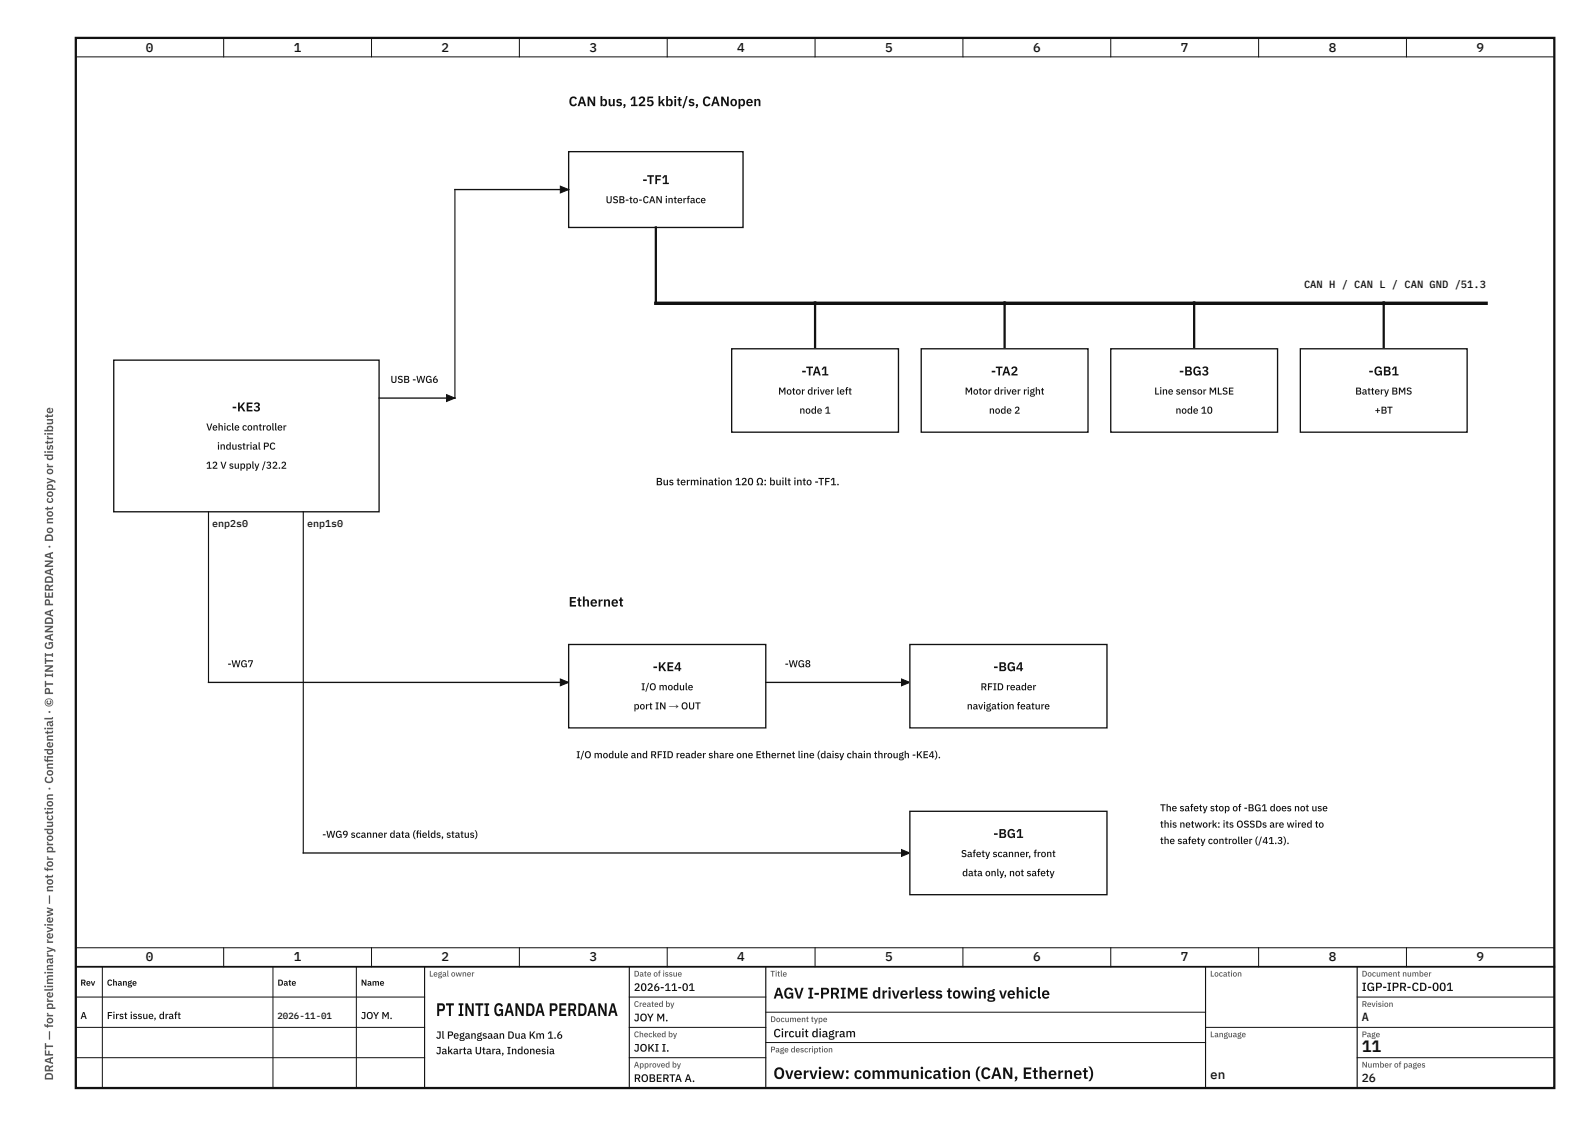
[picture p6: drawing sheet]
<svg xmlns="http://www.w3.org/2000/svg" width="420mm" height="297mm" viewBox="0 0 420 297" stroke-linecap="round" stroke-linejoin="round" font-family="sans-serif">
<defs><g id="words">
<text font-size="4.8" fill="#111" x="115" y="268">PT INTI GANDA PERDANA</text>
<g font-size="4.3" fill="#111">
<text x="359.2" y="277.4">11</text>
<text x="204" y="284.6">Overview: communication (CAN, Ethernet)</text>
</g>
<text font-size="4.1" fill="#111" x="204" y="263.4">AGV I-PRIME driverless towing vehicle</text>
<g font-size="3.6" fill="#111">
<text x="150" y="28">CAN bus, 125 kbit/s, CANopen</text>
<text x="150" y="160">Ethernet</text>
</g>
<g font-size="3.4" fill="#111">
<text x="38.5" y="13.6">0</text>
<text x="77.5" y="13.6">1</text>
<text x="116.5" y="13.6">2</text>
<text x="155.5" y="13.6">3</text>
<text x="194.5" y="13.6">4</text>
<text x="233.5" y="13.6">5</text>
<text x="272.5" y="13.6">6</text>
<text x="311.5" y="13.6">7</text>
<text x="350.5" y="13.6">8</text>
<text x="389.5" y="13.6">9</text>
<text x="169.4" y="48.6">-TF1</text>
<text x="211.4" y="99">-TA1</text>
<text x="261.4" y="99">-TA2</text>
<text x="311" y="99">-BG3</text>
<text x="361" y="99">-GB1</text>
<text x="61.2" y="108.5">-KE3</text>
<text x="172.2" y="177">-KE4</text>
<text x="262" y="177">-BG4</text>
<text x="262" y="221">-BG1</text>
<text x="38.5" y="253.6">0</text>
<text x="77.5" y="253.6">1</text>
<text x="116.5" y="253.6">2</text>
<text x="155.5" y="253.6">3</text>
<text x="194.5" y="253.6">4</text>
<text x="233.5" y="253.6">5</text>
<text x="272.5" y="253.6">6</text>
<text x="311.5" y="253.6">7</text>
<text x="350.5" y="253.6">8</text>
<text x="389.5" y="253.6">9</text>
<text x="319.2" y="284.6">en</text>
</g>
<g font-size="3.1" fill="#555">
<text x="14" y="201.2" transform="rotate(-90 14 201.2)">i</text>
<text x="14" y="285" transform="rotate(-90 14 285)">DRAFT — for preliminary review — not for production · Confdential · © PT INTI GANDA PERDANA · Do not copy or distribute</text>
</g>
<g font-size="3.1" fill="#111">
<text x="359.2" y="261.4">IGP-IPR-CD-001</text>
<text x="359.2" y="269.4">A</text>
<text x="204" y="273.6">Circuit diagram</text>
<text x="359.2" y="285.4">26</text>
</g>
<g font-size="2.9" fill="#111">
<text x="167.2" y="261.4">2026-11-01</text>
<text x="167.2" y="269.4">JOY M.</text>
<text x="167.2" y="277.4">JOKI I.</text>
<text x="167.2" y="285.4">ROBERTA A.</text>
</g>
<g font-size="2.8" fill="#111">
<text x="344" y="76">CAN H / CAN L / CAN GND /51.3</text>
<text x="173" y="128">Bus termination 120 Ω: built into -TF1.</text>
<text x="115" y="274">Jl Pegangsaan Dua Km 1.6</text>
<text x="115" y="278.1">Jakarta Utara, Indonesia</text>
</g>
<g font-size="2.6" fill="#111">
<text x="159.8" y="53.6">USB-to-CAN interface</text>
<text x="103" y="101">USB -WG6</text>
<text x="205.3" y="104.1">Motor driver left</text>
<text x="254.5" y="104.1">Motor driver right</text>
<text x="304.5" y="104.1">Line sensor MLSE</text>
<text x="357.5" y="104.1">Battery BMS</text>
<text x="54.4" y="113.6">Vehicle controller</text>
<text x="210.9" y="109.1">node 1</text>
<text x="260.9" y="109.1">node 2</text>
<text x="310.1" y="109.1">node 10</text>
<text x="362.6" y="109.1">+BT</text>
<text x="57.3" y="118.6">industrial PC</text>
<text x="54.3" y="123.6">12 V supply /32.2</text>
<text x="56" y="139">enp2s0</text>
<text x="81" y="139">enp1s0</text>
<text x="60" y="176">-WG7</text>
<text x="207" y="176">-WG8</text>
<text x="169.1" y="182.1">I/O module</text>
<text x="258.7" y="182.1">RFID reader</text>
<text x="167.1" y="187.1">port IN → OUT</text>
<text x="255" y="187.1">navigation feature</text>
<text x="152" y="200">I/O module and RFID reader share one Ethernet line (daisy chain through -KE4).</text>
<text x="306" y="214">The safety stop of -BG1 does not use</text>
<text x="85" y="221">-WG9 scanner data (felds, status)</text>
<text x="109.7" y="221">i</text>
<text x="306" y="218.3">this network: its OSSDs are wired to</text>
<text x="253.5" y="226.1">Safety scanner, front</text>
<text x="306" y="222.6">the safety controller (/41.3).</text>
<text x="253.8" y="231.1">data only, not safety</text>
<text x="21.2" y="268.8">A</text>
<text x="28.2" y="268.8">First issue, draft</text>
<text x="95.2" y="268.8">JOY M.</text>
</g>
<text font-size="2.4" fill="#111" x="73.2" y="268.8">2026-11-01</text>
<g font-size="2.3" fill="#111">
<text x="21.2" y="260">Rev</text>
<text x="28.2" y="260">Change</text>
<text x="73.2" y="260">Date</text>
<text x="95.2" y="260">Name</text>
</g>
<g font-size="2.2" fill="#555">
<text x="113.2" y="257.6">Legal owner</text>
<text x="167.2" y="257.6">Date of issue</text>
<text x="203.2" y="257.6">Title</text>
<text x="319.2" y="257.6">Location</text>
<text x="359.2" y="257.6">Document number</text>
<text x="167.2" y="265.6">Created by</text>
<text x="203.2" y="269.6">Document type</text>
<text x="359.2" y="265.6">Revision</text>
<text x="167.2" y="273.6">Checked by</text>
<text x="319.2" y="273.6">Language</text>
<text x="359.2" y="273.6">Page</text>
<text x="167.2" y="281.6">Approved by</text>
<text x="203.2" y="277.6">Page description</text>
<text x="359.2" y="281.6">Number of pages</text>
</g>
</g></defs>
<path d="M20 10h390v277h-390z" fill="none" stroke="#111" stroke-width=".6"/>
<g fill="none" stroke="#111" stroke-width=".26">
<path d="M20 15h390M59 10v5M98 10v5M137 10v5M176 10v5M215 10v5M254 10v5M293 10v5M332 10v5M371 10v5M20 250h390M20 255h390"/>
<path d="M27 255v32M59 250v5M72 255v32M94 255v32M98 250v5M137 250v5M176 250v5M215 250v5M254 250v5M293 250v5M332 250v5M371 250v5"/>
<path d="M20 263h92M20 271h92M20 279h92M166 263h36M166 271h36M166 279h36M202 267h116M202 275h116M318 271h92M358 263h52M358 279h52"/>
</g>
<path d="M20 255h390" fill="none" stroke="#111" stroke-width=".45"/>
<path d="M112 255v32M166 255v32M202 255v32M318 255v32M358 255v32" fill="none" stroke="#111" stroke-width=".3"/>
<path d="M30 95h70v40h-70z" fill="#fff"/>
<path d="M30 95h70v40h-70z" fill="none" stroke="#111" stroke-width=".35"/>
<path d="M150 40h46v20h-46z" fill="#fff"/>
<path d="M150 40h46v20h-46zM100 105h20" fill="none" stroke="#111" stroke-width=".35"/>
<path d="M117.8 104.1l2.2 .9-2.2 .9z" fill="#111"/>
<path d="M117.8 104.1l2.2 .9-2.2 .9z" fill="none" stroke="#111" stroke-width=".26"/>
<path d="M120 50v55" fill="none" stroke="#111" stroke-width=".3"/>
<path d="M120 50h30" fill="none" stroke="#111" stroke-width=".35"/>
<path d="M147.8 49.1l2.2 .9-2.2 .9z" fill="#111"/>
<path d="M147.8 49.1l2.2 .9-2.2 .9z" fill="none" stroke="#111" stroke-width=".26"/>
<path d="M173 60v20" fill="none" stroke="#111" stroke-width=".6"/>
<path d="M173 80h219" fill="none" stroke="#111" stroke-width=".9"/>
<circle cx="215" cy="80" r=".55" fill="#111"/>
<path d="M215 80v12" fill="none" stroke="#111" stroke-width=".6"/>
<path d="M193 92h44v22h-44z" fill="#fff"/>
<path d="M193 92h44v22h-44z" fill="none" stroke="#111" stroke-width=".35"/>
<circle cx="265" cy="80" r=".55" fill="#111"/>
<path d="M265 80v12" fill="none" stroke="#111" stroke-width=".6"/>
<path d="M243 92h44v22h-44z" fill="#fff"/>
<path d="M243 92h44v22h-44z" fill="none" stroke="#111" stroke-width=".35"/>
<circle cx="315" cy="80" r=".55" fill="#111"/>
<path d="M315 80v12" fill="none" stroke="#111" stroke-width=".6"/>
<path d="M293 92h44v22h-44z" fill="#fff"/>
<path d="M293 92h44v22h-44z" fill="none" stroke="#111" stroke-width=".35"/>
<circle cx="365" cy="80" r=".55" fill="#111"/>
<path d="M365 80v12" fill="none" stroke="#111" stroke-width=".6"/>
<path d="M343 92h44v22h-44z" fill="#fff"/>
<path d="M343 92h44v22h-44zM55 180h95" fill="none" stroke="#111" stroke-width=".35"/>
<path d="M55 135v45" fill="none" stroke="#111" stroke-width=".3"/>
<path d="M147.8 179.1l2.2 .9-2.2 .9z" fill="#111"/>
<path d="M147.8 179.1l2.2 .9-2.2 .9z" fill="none" stroke="#111" stroke-width=".26"/>
<path d="M150 170h52v22h-52z" fill="#fff"/>
<path d="M150 170h52v22h-52zM202 180h38" fill="none" stroke="#111" stroke-width=".35"/>
<path d="M237.8 179.1l2.2 .9-2.2 .9z" fill="#111"/>
<path d="M237.8 179.1l2.2 .9-2.2 .9z" fill="none" stroke="#111" stroke-width=".26"/>
<path d="M240 170h52v22h-52z" fill="#fff"/>
<path d="M240 170h52v22h-52zM80 225h160" fill="none" stroke="#111" stroke-width=".35"/>
<path d="M80 135v90" fill="none" stroke="#111" stroke-width=".3"/>
<path d="M237.8 224.1l2.2 .9-2.2 .9z" fill="#111"/>
<path d="M237.8 224.1l2.2 .9-2.2 .9z" fill="none" stroke="#111" stroke-width=".26"/>
<path d="M240 214h52v22h-52z" fill="#fff"/>
<path d="M240 214h52v22h-52z" fill="none" stroke="#111" stroke-width=".35"/>
<use href="#words"/>
</svg>
